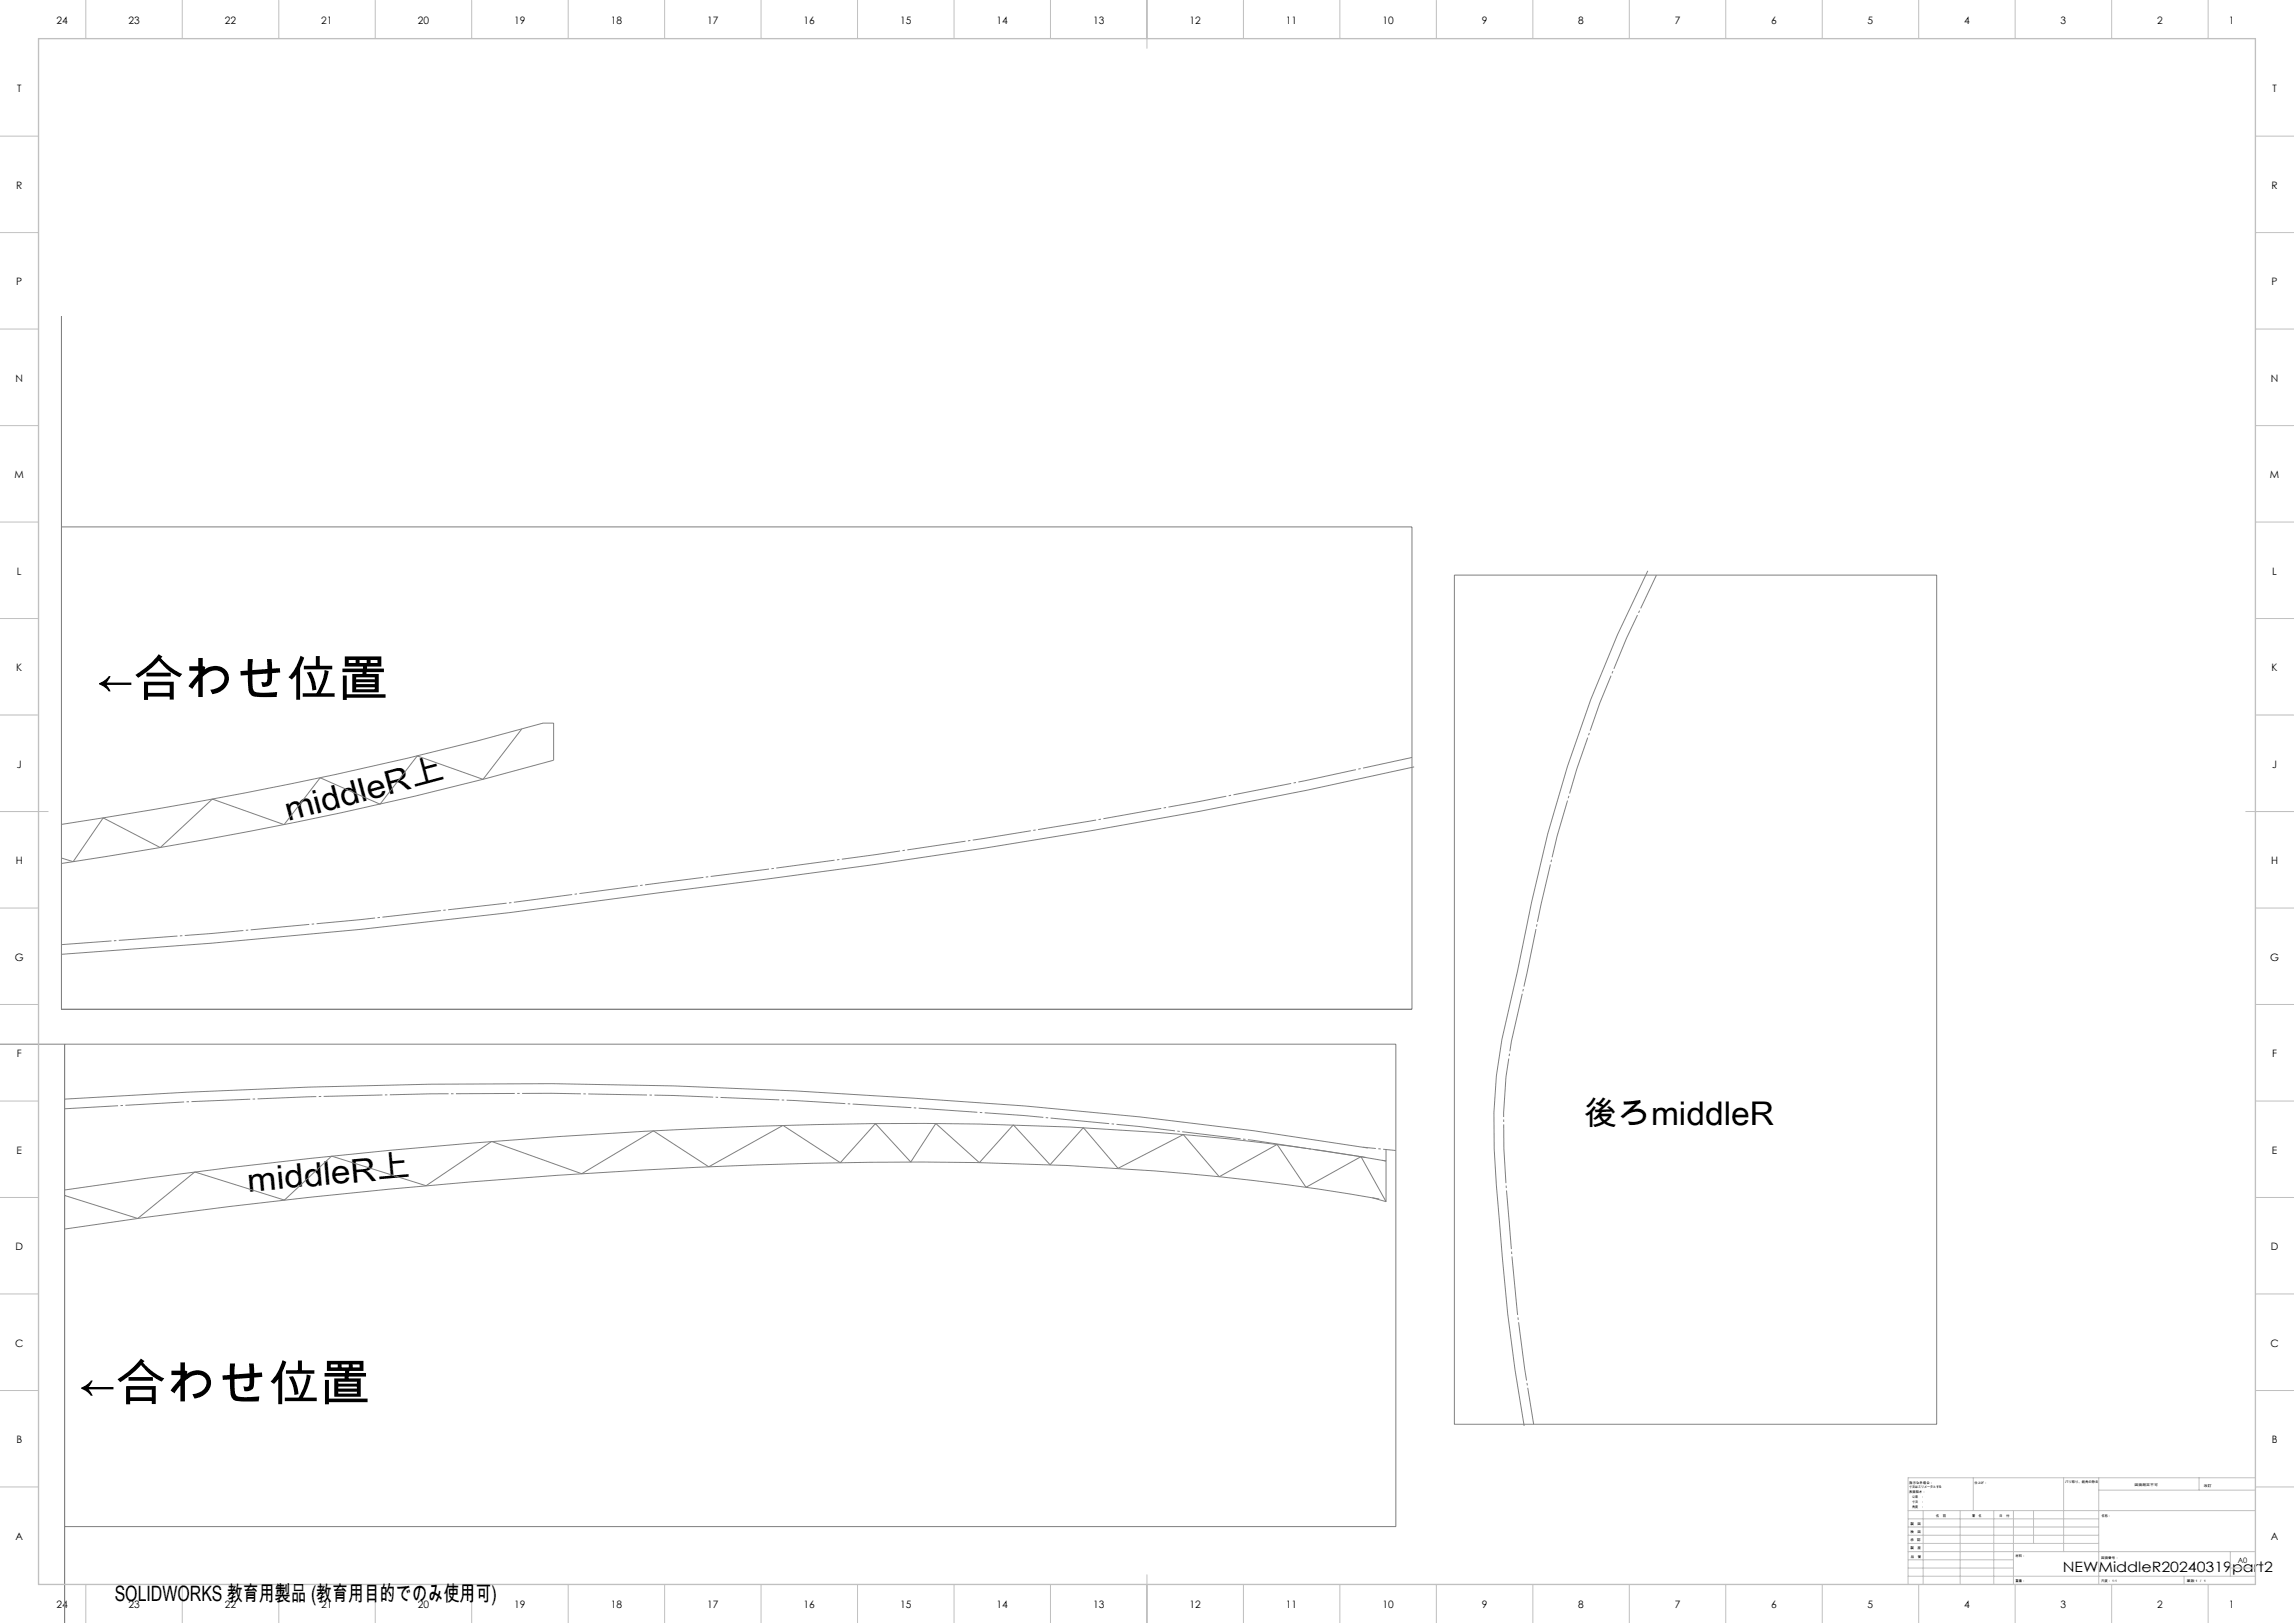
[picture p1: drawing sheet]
<svg xmlns="http://www.w3.org/2000/svg" width="1189mm" height="841mm" viewBox="0 0 1189 841" stroke-linecap="round" stroke-linejoin="round" font-family="sans-serif">
<defs><g id="words">
<g font-size="25.4">
<text x="50" y="361">←合わせ位置</text>
<text x="41" y="726">←合わせ位置</text>
</g>
<g font-size="16.9">
<text x="149" y="426" transform="rotate(-15 149 426)">middleR上</text>
<text x="821" y="583">後ろmiddleR</text>
<text x="129" y="617" transform="rotate(-5 129 617)">middleR上</text>
</g>
<text font-size="11" x="59" y="830">SOLIDWORKS 教育用製品 (教育用目的でのみ使用可)</text>
<text font-size="7.4" x="1069" y="815">NEWMiddleR20240319part2</text>
<g font-size="5.3">
<text x="29" y="12">24</text>
<text x="67" y="12">23</text>
<text x="117" y="12">22</text>
<text x="167" y="12">21</text>
<text x="217" y="12">20</text>
<text x="267" y="12">19</text>
<text x="317" y="12">18</text>
<text x="367" y="12">17</text>
<text x="417" y="12">16</text>
<text x="467" y="12">15</text>
<text x="517" y="12">14</text>
<text x="567" y="12">13</text>
<text x="617" y="12">12</text>
<text x="667" y="12">11</text>
<text x="717" y="12">10</text>
<text x="768" y="12">9</text>
<text x="818" y="12">8</text>
<text x="868" y="12">7</text>
<text x="918" y="12">6</text>
<text x="968" y="12">5</text>
<text x="1018" y="12">4</text>
<text x="1068" y="12">3</text>
<text x="1118" y="12">2</text>
<text x="1155" y="12">1</text>
<text x="9" y="48">T</text>
<text x="1178" y="48">T</text>
<text x="8" y="98">R</text>
<text x="1177" y="98">R</text>
<text x="8" y="148">P</text>
<text x="1177" y="148">P</text>
<text x="8" y="198">N</text>
<text x="1177" y="198">N</text>
<text x="8" y="248">M</text>
<text x="1177" y="248">M</text>
<text x="9" y="298">L</text>
<text x="1178" y="298">L</text>
<text x="8" y="348">K</text>
<text x="1177" y="348">K</text>
<text x="9" y="398">J</text>
<text x="1178" y="398">J</text>
<text x="8" y="448">H</text>
<text x="1177" y="448">H</text>
<text x="8" y="498">G</text>
<text x="1177" y="498">G</text>
<text x="9" y="548">F</text>
<text x="1178" y="548">F</text>
<text x="9" y="598">E</text>
<text x="1178" y="598">E</text>
<text x="8" y="648">D</text>
<text x="1177" y="648">D</text>
<text x="8" y="698">C</text>
<text x="1177" y="698">C</text>
<text x="8" y="748">B</text>
<text x="1177" y="748">B</text>
<text x="8" y="798">A</text>
<text x="1177" y="798">A</text>
<text x="29" y="833">24</text>
<text x="67" y="833">23</text>
<text x="117" y="833">22</text>
<text x="167" y="833">21</text>
<text x="217" y="833">20</text>
<text x="267" y="833">19</text>
<text x="317" y="833">18</text>
<text x="367" y="833">17</text>
<text x="417" y="833">16</text>
<text x="467" y="833">15</text>
<text x="517" y="833">14</text>
<text x="567" y="833">13</text>
<text x="617" y="833">12</text>
<text x="667" y="833">11</text>
<text x="717" y="833">10</text>
<text x="768" y="833">9</text>
<text x="818" y="833">8</text>
<text x="868" y="833">7</text>
<text x="918" y="833">6</text>
<text x="968" y="833">5</text>
<text x="1018" y="833">4</text>
<text x="1068" y="833">3</text>
<text x="1118" y="833">2</text>
<text x="1155" y="833">1</text>
</g>
<text font-size="3.9" x="1160" y="810">A0</text>
<g font-size="1.7">
<text x="990" y="769">指示なき場合：</text>
<text x="990" y="771">寸法はミリメータとする</text>
<text x="990" y="774">表面粗さ：</text>
<text x="1023" y="769">仕上げ：</text>
<text x="1070" y="769">バリ取り、鋭角の除去</text>
<text x="1106" y="770">図面測定不可</text>
<text x="1142" y="770">改訂</text>
<text x="990" y="776">公差　：</text>
<text x="990" y="779">寸法　：</text>
<text x="990" y="781">角度　：</text>
<text x="990" y="790">製　図</text>
<text x="1003" y="786">名　前</text>
<text x="1019" y="786">署　名</text>
<text x="1036" y="786">日　付</text>
<text x="1089" y="786">名称：</text>
<text x="990" y="794">検　図</text>
<text x="990" y="799">承　認</text>
<text x="990" y="803">製　産</text>
<text x="990" y="807">品　管</text>
<text x="1045" y="807">材料：</text>
<text x="1089" y="808">図面番号：</text>
<text x="1045" y="820">重量：</text>
<text x="1089" y="820">尺度： 1:1</text>
<text x="1133" y="820">葉数 1 ／ 1</text>
</g>
</g></defs>
<g fill="none" stroke="#808080" stroke-width=".52">
<path d="M32 164v359h700v-250h-700M754 298h250v440h-250zM854 296a686 686 0 0 0-60 172l-7 35-9 36a267 267 0 0 0-2 75 1360 1360 0 0 0 14 125M270 378l-20 26-34-12-19 25-31-14-19 24-37-13-27 25-30-15-15 22-6-1M733 397l-55 12-56 11-56 10-112 18-189 25-78 9-77 7-78 6M32 427a2120 2120 0 0 0 249-52h6v19a2110 2110 0 0 1-255 53M0 541h723v250h-690M33 541v300M33 570l64-4 63-3a2888 2888 0 0 1 312 6 2240 2240 0 0 1 237 26M718 596v27M33 619l38 12 30-24 46 15 25-23 49 15 34-23 47 17 37-22 28 19 39-22 30 19 18-20 18 20 13-20 23 20 17-19 19 21 18-20 17 21 34-17 19 22 30-17 15 22 28-16 13 24M716 601l2 1a1352 1352 0 0 0-239-20 2981 2981 0 0 0-318 18l-85 11-43 6"/>
<path d="M711 621l7 2M715 621a1336 1336 0 0 0-237-19 2956 2956 0 0 0-317 18l-85 11-43 6"/>
</g>
<path d="M33 575l64-4 63-3a2883 2883 0 0 1 312 6 2233 2233 0 0 1 236 26" fill="none" stroke="#808080" stroke-width=".52" stroke-dasharray="30.5 1.3 1.3 1.3" stroke-dashoffset="2.7" stroke-linecap="butt"/>
<path d="M732 392l-55 13-56 10-56 10-111 18-190 25-77 9-78 7-77 5" fill="none" stroke="#808080" stroke-width=".52" stroke-dasharray="30.5 1.3 1.3 1.3" stroke-dashoffset="4.5" stroke-linecap="butt"/>
<path d="M859 298a681 681 0 0 0-60 171l-8 35-8 36a262 262 0 0 0-2 74 1355 1355 0 0 0 14 124" fill="none" stroke="#808080" stroke-width=".52" stroke-dasharray="30.5 1.3 1.3 1.3" stroke-dashoffset="11.4" stroke-linecap="butt"/>
<path d="M707 594l16 2" fill="none" stroke="#808080" stroke-width=".52" stroke-dasharray="30.5 1.3 1.3 1.3" stroke-dashoffset="23.9" stroke-linecap="butt"/>
<g fill="none" stroke="#c0c0c0" stroke-width=".52">
<path d="M44 0v20M94 0v20M144 0v20M194 0v20M244 0v20M294 0v20M344 0v20M394 0v20M444 0v20M494 0v20M544 0v20M594 0v25"/>
<path d="M644 0v20M694 0v20M744 0v20M794 0v20M844 0v20M894 0v20M944 0v20M994 0v20M1044 0v20M1094 0v20M1144 0v20M0 71h20"/>
<path d="M1169 71h20M0 121h20M1169 121h20M0 171h20M1169 171h20M0 221h20M1169 221h20M0 271h20M1169 271h20M0 321h20M1169 321h20M0 371h20"/>
<path d="M1169 371h20M0 421h25M1164 421h25M0 471h20M1169 471h20M0 521h20M1169 521h20M0 571h20M1169 571h20M0 621h20M1169 621h20M0 671h20"/>
<path d="M1169 671h20M0 721h20M1169 721h20M0 771h20M1023 766v17M1070 766v38M1088 766v55M1088 772h81M1140 766v6M1169 766h-180v55M1169 771h20M989 783h180"/>
<path d="M989 800h99M989 796h99M989 791h99M989 787h99M997 783v38M1016 783v38M1033 783v38M1044 783v38M1054 783v17M594 816v25M989 817h180M989 813h55"/>
<path d="M989 808h55M989 804h180M1132 817v4M1156 813h13M1156 804v13M44 821v20M94 821v20M144 821v20M194 821v20M244 821v20M294 821v20M344 821v20"/>
<path d="M394 821v20M444 821v20M494 821v20M544 821v20M644 821v20M694 821v20M744 821v20M794 821v20M844 821v20M894 821v20M944 821v20M994 821v20"/>
<path d="M1044 821v20M1094 821v20M1144 821v20"/>
</g>
<path d="M20 20h1149v801h-1149z" fill="none" stroke="#c0c0c0" stroke-width=".7"/>
<use href="#words"/>
</svg>
